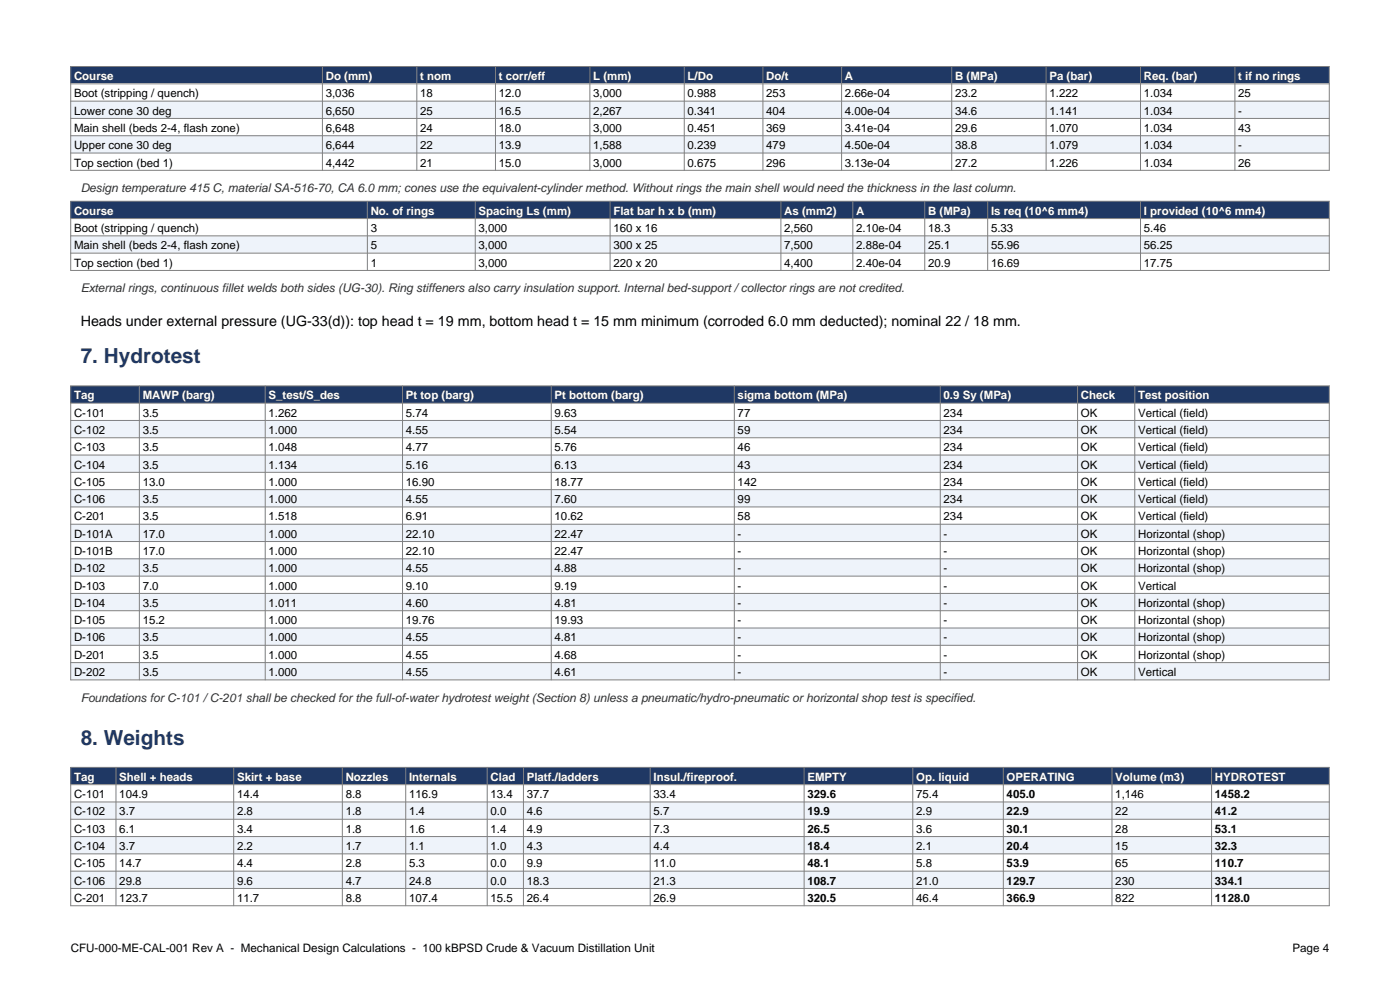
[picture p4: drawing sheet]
<svg xmlns="http://www.w3.org/2000/svg" width="297mm" height="210mm" viewBox="0 0 297 210" stroke-linecap="round" stroke-linejoin="round" font-family="sans-serif">
<defs><g id="words">
<g font-size="4.4" fill="#1f3864">
<text x="17.1" y="77.1">7. Hydrotest</text>
<text x="17.1" y="158">8. Weights</text>
</g>
<text font-size="3" x="17.1" y="69.1">Heads under external pressure (UG-33(d)): top head t = 19 mm, bottom head t = 15 mm minimum (corroded 6.0 mm deducted); nominal 22 / 18 mm.</text>
<g font-size="2.5" fill="#333">
<text x="17.1" y="40.8">Design temperature 415 C, material SA-516-70, CA 6.0 mm; cones use the equivalent-cylinder method. Without rings the main shell would need the thickness in the last column.</text>
<text x="17.1" y="62">External rings, continuous fillet welds both sides (UG-30). Ring stiffeners also carry insulation support. Internal bed-support / collector rings are not credited.</text>
<text x="17.1" y="148.9">Foundations for C-101 / C-201 shall be checked for the full-of-water hydrotest weight (Section 8) unless a pneumatic/hydro-pneumatic or horizontal shop test is specified.</text>
</g>
<g font-size="2.5">
<text x="15" y="202">CFU-000-ME-CAL-001 Rev A - Mechanical Design Calculations - 100 kBPSD Crude &amp; Vacuum Distillation Unit</text>
<text x="274.2" y="202">Page 4</text>
</g>
<g font-size="2.4" fill="#fff">
<text x="15.7" y="17">Course</text>
<text x="69.1" y="17">Do (mm)</text>
<text x="89.1" y="17">t nom</text>
<text x="105.8" y="17">t corr/eff</text>
<text x="125.8" y="17">L (mm)</text>
<text x="145.9" y="17">L/Do</text>
<text x="162.6" y="17">Do/t</text>
<text x="179.2" y="17">A</text>
<text x="202.6" y="17">B (MPa)</text>
<text x="222.6" y="17">Pa (bar)</text>
<text x="242.7" y="17">Req. (bar)</text>
<text x="262.7" y="17">t if no rings</text>
<text x="15.7" y="45.5">Course</text>
<text x="78.6" y="45.5">No. of rings</text>
<text x="101.5" y="45.5">Spacing Ls (mm)</text>
<text x="130.1" y="45.5">Flat bar h x b (mm)</text>
<text x="166.4" y="45.5">As (mm2)</text>
<text x="181.6" y="45.5">A</text>
<text x="196.9" y="45.5">B (MPa)</text>
<text x="210.2" y="45.5">Is req (10^6 mm4)</text>
<text x="242.7" y="45.5">I provided (10^6 mm4)</text>
<text x="15.7" y="84.7">Tag</text>
<text x="30.3" y="84.7">MAWP (barg)</text>
<text x="57" y="84.7">S_test/S_des</text>
<text x="86.1" y="84.7">Pt top (barg)</text>
<text x="117.7" y="84.7">Pt bottom (barg)</text>
<text x="156.5" y="84.7">sigma bottom (MPa)</text>
<text x="200.2" y="84.7">0.9 Sy (MPa)</text>
<text x="229.3" y="84.7">Check</text>
<text x="241.4" y="84.7">Test position</text>
<text x="15.7" y="165.6">Tag</text>
<text x="25.3" y="165.6">Shell + heads</text>
<text x="50.3" y="165.6">Skirt + base</text>
<text x="73.3" y="165.6">Nozzles</text>
<text x="86.8" y="165.6">Internals</text>
<text x="104.1" y="165.6">Clad</text>
<text x="111.7" y="165.6">Platf./ladders</text>
<text x="138.6" y="165.6">Insul./fireproof.</text>
<text x="171.3" y="165.6">EMPTY</text>
<text x="194.3" y="165.6">Op. liquid</text>
<text x="213.6" y="165.6">OPERATING</text>
<text x="236.6" y="165.6">Volume (m3)</text>
<text x="257.7" y="165.6">HYDROTEST</text>
</g>
<g font-size="2.4">
<text x="15.7" y="20.6">Boot (stripping / quench)</text>
<text x="69.1" y="20.6">3,036</text>
<text x="89.1" y="20.6">18</text>
<text x="105.8" y="20.6">12.0</text>
<text x="125.8" y="20.6">3,000</text>
<text x="145.9" y="20.6">0.988</text>
<text x="162.6" y="20.6">253</text>
<text x="179.2" y="20.6">2.66e-04</text>
<text x="202.6" y="20.6">23.2</text>
<text x="222.6" y="20.6">1.222</text>
<text x="242.7" y="20.6">1.034</text>
<text x="262.7" y="20.6">25</text>
<text x="15.7" y="24.3">Lower cone 30 deg</text>
<text x="15.7" y="28">Main shell (beds 2-4, flash zone)</text>
<text x="69.1" y="24.3">6,650</text>
<text x="69.1" y="28">6,648</text>
<text x="89.1" y="24.3">25</text>
<text x="89.1" y="28">24</text>
<text x="105.8" y="24.3">16.5</text>
<text x="105.8" y="28">18.0</text>
<text x="125.8" y="24.3">2,267</text>
<text x="125.8" y="28">3,000</text>
<text x="145.9" y="24.3">0.341</text>
<text x="145.9" y="28">0.451</text>
<text x="162.6" y="24.3">404</text>
<text x="162.6" y="28">369</text>
<text x="179.2" y="24.3">4.00e-04</text>
<text x="179.2" y="28">3.41e-04</text>
<text x="202.6" y="24.3">34.6</text>
<text x="202.6" y="28">29.6</text>
<text x="222.6" y="24.3">1.141</text>
<text x="222.6" y="28">1.070</text>
<text x="242.7" y="24.3">1.034</text>
<text x="242.7" y="28">1.034</text>
<text x="262.7" y="24.3">-</text>
<text x="262.7" y="28">43</text>
<text x="15.7" y="31.6">Upper cone 30 deg</text>
<text x="15.7" y="35.3">Top section (bed 1)</text>
<text x="69.1" y="31.6">6,644</text>
<text x="69.1" y="35.3">4,442</text>
<text x="89.1" y="31.6">22</text>
<text x="89.1" y="35.3">21</text>
<text x="105.8" y="31.6">13.9</text>
<text x="105.8" y="35.3">15.0</text>
<text x="125.8" y="31.6">1,588</text>
<text x="125.8" y="35.3">3,000</text>
<text x="145.9" y="31.6">0.239</text>
<text x="145.9" y="35.3">0.675</text>
<text x="162.6" y="31.6">479</text>
<text x="162.6" y="35.3">296</text>
<text x="179.2" y="31.6">4.50e-04</text>
<text x="179.2" y="35.3">3.13e-04</text>
<text x="202.6" y="31.6">38.8</text>
<text x="202.6" y="35.3">27.2</text>
<text x="222.6" y="31.6">1.079</text>
<text x="222.6" y="35.3">1.226</text>
<text x="242.7" y="31.6">1.034</text>
<text x="242.7" y="35.3">1.034</text>
<text x="262.7" y="31.6">-</text>
<text x="262.7" y="35.3">26</text>
<text x="15.7" y="49.2">Boot (stripping / quench)</text>
<text x="15.7" y="52.9">Main shell (beds 2-4, flash zone)</text>
<text x="78.6" y="49.2">3</text>
<text x="78.6" y="52.9">5</text>
<text x="101.5" y="49.2">3,000</text>
<text x="101.5" y="52.9">3,000</text>
<text x="130.1" y="49.2">160 x 16</text>
<text x="130.1" y="52.9">300 x 25</text>
<text x="166.4" y="49.2">2,560</text>
<text x="166.4" y="52.9">7,500</text>
<text x="181.6" y="49.2">2.10e-04</text>
<text x="181.6" y="52.9">2.88e-04</text>
<text x="196.9" y="49.2">18.3</text>
<text x="196.9" y="52.9">25.1</text>
<text x="210.2" y="49.2">5.33</text>
<text x="210.2" y="52.9">55.96</text>
<text x="242.7" y="49.2">5.46</text>
<text x="242.7" y="52.9">56.25</text>
<text x="15.7" y="56.6">Top section (bed 1)</text>
<text x="78.6" y="56.6">1</text>
<text x="101.5" y="56.6">3,000</text>
<text x="130.1" y="56.6">220 x 20</text>
<text x="166.4" y="56.6">4,400</text>
<text x="181.6" y="56.6">2.40e-04</text>
<text x="196.9" y="56.6">20.9</text>
<text x="210.2" y="56.6">16.69</text>
<text x="242.7" y="56.6">17.75</text>
<text x="15.7" y="88.4">C-101</text>
<text x="30.3" y="88.4">3.5</text>
<text x="57" y="88.4">1.262</text>
<text x="86.1" y="88.4">5.74</text>
<text x="117.7" y="88.4">9.63</text>
<text x="156.5" y="88.4">77</text>
<text x="200.2" y="88.4">234</text>
<text x="229.3" y="88.4">OK</text>
<text x="241.4" y="88.4">Vertical (field)</text>
<text x="15.7" y="92">C-102</text>
<text x="15.7" y="95.7">C-103</text>
<text x="30.3" y="92">3.5</text>
<text x="30.3" y="95.7">3.5</text>
<text x="57" y="92">1.000</text>
<text x="57" y="95.7">1.048</text>
<text x="86.1" y="92">4.55</text>
<text x="86.1" y="95.7">4.77</text>
<text x="117.7" y="92">5.54</text>
<text x="117.7" y="95.7">5.76</text>
<text x="156.5" y="92">59</text>
<text x="156.5" y="95.7">46</text>
<text x="200.2" y="92">234</text>
<text x="200.2" y="95.7">234</text>
<text x="229.3" y="92">OK</text>
<text x="229.3" y="95.7">OK</text>
<text x="241.4" y="92">Vertical (field)</text>
<text x="241.4" y="95.7">Vertical (field)</text>
<text x="15.7" y="99.4">C-104</text>
<text x="30.3" y="99.4">3.5</text>
<text x="57" y="99.4">1.134</text>
<text x="86.1" y="99.4">5.16</text>
<text x="117.7" y="99.4">6.13</text>
<text x="156.5" y="99.4">43</text>
<text x="200.2" y="99.4">234</text>
<text x="229.3" y="99.4">OK</text>
<text x="241.4" y="99.4">Vertical (field)</text>
<text x="15.7" y="103.1">C-105</text>
<text x="15.7" y="106.7">C-106</text>
<text x="30.3" y="103.1">13.0</text>
<text x="30.3" y="106.7">3.5</text>
<text x="57" y="103.1">1.000</text>
<text x="57" y="106.7">1.000</text>
<text x="86.1" y="103.1">16.90</text>
<text x="86.1" y="106.7">4.55</text>
<text x="117.7" y="103.1">18.77</text>
<text x="117.7" y="106.7">7.60</text>
<text x="156.5" y="103.1">142</text>
<text x="156.5" y="106.7">99</text>
<text x="200.2" y="103.1">234</text>
<text x="200.2" y="106.7">234</text>
<text x="229.3" y="103.1">OK</text>
<text x="229.3" y="106.7">OK</text>
<text x="241.4" y="103.1">Vertical (field)</text>
<text x="241.4" y="106.7">Vertical (field)</text>
<text x="15.7" y="110.4">C-201</text>
<text x="30.3" y="110.4">3.5</text>
<text x="57" y="110.4">1.518</text>
<text x="86.1" y="110.4">6.91</text>
<text x="117.7" y="110.4">10.62</text>
<text x="156.5" y="110.4">58</text>
<text x="200.2" y="110.4">234</text>
<text x="229.3" y="110.4">OK</text>
<text x="241.4" y="110.4">Vertical (field)</text>
<text x="15.7" y="114.1">D-101A</text>
<text x="15.7" y="117.7">D-101B</text>
<text x="30.3" y="114.1">17.0</text>
<text x="30.3" y="117.7">17.0</text>
<text x="57" y="114.1">1.000</text>
<text x="57" y="117.7">1.000</text>
<text x="86.1" y="114.1">22.10</text>
<text x="86.1" y="117.7">22.10</text>
<text x="117.7" y="114.1">22.47</text>
<text x="117.7" y="117.7">22.47</text>
<text x="156.5" y="114.1">-</text>
<text x="156.5" y="117.7">-</text>
<text x="200.2" y="114.1">-</text>
<text x="200.2" y="117.7">-</text>
<text x="229.3" y="114.1">OK</text>
<text x="229.3" y="117.7">OK</text>
<text x="241.4" y="114.1">Horizontal (shop)</text>
<text x="241.4" y="117.7">Horizontal (shop)</text>
<text x="15.7" y="121.4">D-102</text>
<text x="15.7" y="125.1">D-103</text>
<text x="30.3" y="121.4">3.5</text>
<text x="30.3" y="125.1">7.0</text>
<text x="57" y="121.4">1.000</text>
<text x="57" y="125.1">1.000</text>
<text x="86.1" y="121.4">4.55</text>
<text x="86.1" y="125.1">9.10</text>
<text x="117.7" y="121.4">4.88</text>
<text x="117.7" y="125.1">9.19</text>
<text x="156.5" y="121.4">-</text>
<text x="156.5" y="125.1">-</text>
<text x="200.2" y="121.4">-</text>
<text x="200.2" y="125.1">-</text>
<text x="229.3" y="121.4">OK</text>
<text x="229.3" y="125.1">OK</text>
<text x="241.4" y="121.4">Horizontal (shop)</text>
<text x="241.4" y="125.1">Vertical</text>
<text x="15.7" y="128.7">D-104</text>
<text x="30.3" y="128.7">3.5</text>
<text x="57" y="128.7">1.011</text>
<text x="86.1" y="128.7">4.60</text>
<text x="117.7" y="128.7">4.81</text>
<text x="156.5" y="128.7">-</text>
<text x="200.2" y="128.7">-</text>
<text x="229.3" y="128.7">OK</text>
<text x="241.4" y="128.7">Horizontal (shop)</text>
<text x="15.7" y="132.4">D-105</text>
<text x="15.7" y="136.1">D-106</text>
<text x="30.3" y="132.4">15.2</text>
<text x="30.3" y="136.1">3.5</text>
<text x="57" y="132.4">1.000</text>
<text x="57" y="136.1">1.000</text>
<text x="86.1" y="132.4">19.76</text>
<text x="86.1" y="136.1">4.55</text>
<text x="117.7" y="132.4">19.93</text>
<text x="117.7" y="136.1">4.81</text>
<text x="156.5" y="132.4">-</text>
<text x="156.5" y="136.1">-</text>
<text x="200.2" y="132.4">-</text>
<text x="200.2" y="136.1">-</text>
<text x="229.3" y="132.4">OK</text>
<text x="229.3" y="136.1">OK</text>
<text x="241.4" y="132.4">Horizontal (shop)</text>
<text x="241.4" y="136.1">Horizontal (shop)</text>
<text x="15.7" y="139.7">D-201</text>
<text x="15.7" y="143.4">D-202</text>
<text x="30.3" y="139.7">3.5</text>
<text x="30.3" y="143.4">3.5</text>
<text x="57" y="139.7">1.000</text>
<text x="57" y="143.4">1.000</text>
<text x="86.1" y="139.7">4.55</text>
<text x="86.1" y="143.4">4.55</text>
<text x="117.7" y="139.7">4.68</text>
<text x="117.7" y="143.4">4.61</text>
<text x="156.5" y="139.7">-</text>
<text x="156.5" y="143.4">-</text>
<text x="200.2" y="139.7">-</text>
<text x="200.2" y="143.4">-</text>
<text x="229.3" y="139.7">OK</text>
<text x="229.3" y="143.4">OK</text>
<text x="241.4" y="139.7">Horizontal (shop)</text>
<text x="241.4" y="143.4">Vertical</text>
<text x="15.7" y="169.3">C-101</text>
<text x="15.7" y="173">C-102</text>
<text x="25.3" y="169.3">104.9</text>
<text x="25.3" y="173">3.7</text>
<text x="50.3" y="169.3">14.4</text>
<text x="50.3" y="173">2.8</text>
<text x="73.3" y="169.3">8.8</text>
<text x="73.3" y="173">1.8</text>
<text x="86.8" y="169.3">116.9</text>
<text x="86.8" y="173">1.4</text>
<text x="104.1" y="169.3">13.4</text>
<text x="104.1" y="173">0.0</text>
<text x="111.7" y="169.3">37.7</text>
<text x="111.7" y="173">4.6</text>
<text x="138.6" y="169.3">33.4</text>
<text x="138.6" y="173">5.7</text>
<text x="171.3" y="169.3">329.6</text>
<text x="171.3" y="173">19.9</text>
<text x="194.3" y="169.3">75.4</text>
<text x="194.3" y="173">2.9</text>
<text x="213.6" y="169.3">405.0</text>
<text x="213.6" y="173">22.9</text>
<text x="236.6" y="169.3">1,146</text>
<text x="236.6" y="173">22</text>
<text x="257.7" y="169.3">1458.2</text>
<text x="257.7" y="173">41.2</text>
<text x="15.7" y="176.6">C-103</text>
<text x="25.3" y="176.6">6.1</text>
<text x="50.3" y="176.6">3.4</text>
<text x="73.3" y="176.6">1.8</text>
<text x="86.8" y="176.6">1.6</text>
<text x="104.1" y="176.6">1.4</text>
<text x="111.7" y="176.6">4.9</text>
<text x="138.6" y="176.6">7.3</text>
<text x="171.3" y="176.6">26.5</text>
<text x="194.3" y="176.6">3.6</text>
<text x="213.6" y="176.6">30.1</text>
<text x="236.6" y="176.6">28</text>
<text x="257.7" y="176.6">53.1</text>
<text x="15.7" y="180.3">C-104</text>
<text x="15.7" y="184">C-105</text>
<text x="25.3" y="180.3">3.7</text>
<text x="25.3" y="184">14.7</text>
<text x="50.3" y="180.3">2.2</text>
<text x="50.3" y="184">4.4</text>
<text x="73.3" y="180.3">1.7</text>
<text x="73.3" y="184">2.8</text>
<text x="86.8" y="180.3">1.1</text>
<text x="86.8" y="184">5.3</text>
<text x="104.1" y="180.3">1.0</text>
<text x="104.1" y="184">0.0</text>
<text x="111.7" y="180.3">4.3</text>
<text x="111.7" y="184">9.9</text>
<text x="138.6" y="180.3">4.4</text>
<text x="138.6" y="184">11.0</text>
<text x="171.3" y="180.3">18.4</text>
<text x="171.3" y="184">48.1</text>
<text x="194.3" y="180.3">2.1</text>
<text x="194.3" y="184">5.8</text>
<text x="213.6" y="180.3">20.4</text>
<text x="213.6" y="184">53.9</text>
<text x="236.6" y="180.3">15</text>
<text x="236.6" y="184">65</text>
<text x="257.7" y="180.3">32.3</text>
<text x="257.7" y="184">110.7</text>
<text x="15.7" y="187.6">C-106</text>
<text x="15.7" y="191.3">C-201</text>
<text x="25.3" y="187.6">29.8</text>
<text x="25.3" y="191.3">123.7</text>
<text x="50.3" y="187.6">9.6</text>
<text x="50.3" y="191.3">11.7</text>
<text x="73.3" y="187.6">4.7</text>
<text x="73.3" y="191.3">8.8</text>
<text x="86.8" y="187.6">24.8</text>
<text x="86.8" y="191.3">107.4</text>
<text x="104.1" y="187.6">0.0</text>
<text x="104.1" y="191.3">15.5</text>
<text x="111.7" y="187.6">18.3</text>
<text x="111.7" y="191.3">26.4</text>
<text x="138.6" y="187.6">21.3</text>
<text x="138.6" y="191.3">26.9</text>
<text x="171.3" y="187.6">108.7</text>
<text x="171.3" y="191.3">320.5</text>
<text x="194.3" y="187.6">21.0</text>
<text x="194.3" y="191.3">46.4</text>
<text x="213.6" y="187.6">129.7</text>
<text x="213.6" y="191.3">366.9</text>
<text x="236.6" y="187.6">230</text>
<text x="236.6" y="191.3">822</text>
<text x="257.7" y="187.6">334.1</text>
<text x="257.7" y="191.3">1128.0</text>
</g>
</g></defs>
<path d="M15 14.1h267v3.7h-267z" fill-rule="evenodd" fill="#1f3864"/>
<path d="M15 17.8h267v3.7h-267z" fill-rule="evenodd" fill="#fff"/>
<path d="M15 21.5h267v3.6h-267z" fill-rule="evenodd" fill="#eef3fa"/>
<path d="M15 25.1h267v3.7h-267z" fill-rule="evenodd" fill="#fff"/>
<path d="M15 28.8h267v3.7h-267z" fill-rule="evenodd" fill="#eef3fa"/>
<path d="M15 32.5h267v3.6h-267z" fill-rule="evenodd" fill="#fff"/>
<g fill="none" stroke="#808080" stroke-width=".21">
<path d="M15 14.1h267v22h-267zM15 17.8h267M68.4 14.1v22M88.4 14.1v22M105.1 14.1v22M125.1 14.1v22M145.2 14.1v22M161.8 14.1v22M178.5 14.1v22M201.9 14.1v22M221.9 14.1v22M241.9 14.1v22"/>
<path d="M262 14.1v22M15 21.5h267M15 25.1h267M15 28.8h267M15 32.5h267"/>
</g>
<path d="M15 42.7h267v3.7h-267z" fill-rule="evenodd" fill="#1f3864"/>
<path d="M15 46.4h267v3.6h-267z" fill-rule="evenodd" fill="#fff"/>
<path d="M15 50h267v3.7h-267z" fill-rule="evenodd" fill="#eef3fa"/>
<path d="M15 53.7h267v3.7h-267z" fill-rule="evenodd" fill="#fff"/>
<path d="M15 42.7h267v14.7h-267zM15 46.4h267M15 50h267M15 53.7h267M77.9 42.7v14.7M100.8 42.7v14.7M129.4 42.7v14.7M165.7 42.7v14.7M180.9 42.7v14.7M196.2 42.7v14.7M209.5 42.7v14.7M241.9 42.7v14.7" fill="none" stroke="#808080" stroke-width=".21"/>
<path d="M15 81.9h267v3.6h-267z" fill-rule="evenodd" fill="#1f3864"/>
<path d="M15 85.5h267v3.7h-267z" fill-rule="evenodd" fill="#fff"/>
<path d="M15 89.2h267v3.7h-267z" fill-rule="evenodd" fill="#eef3fa"/>
<path d="M15 92.9h267v3.6h-267z" fill-rule="evenodd" fill="#fff"/>
<path d="M15 96.5h267v3.7h-267z" fill-rule="evenodd" fill="#eef3fa"/>
<path d="M15 100.2h267v3.7h-267z" fill-rule="evenodd" fill="#fff"/>
<path d="M15 103.9h267v3.6h-267z" fill-rule="evenodd" fill="#eef3fa"/>
<path d="M15 107.5h267v3.7h-267z" fill-rule="evenodd" fill="#fff"/>
<path d="M15 111.2h267v3.7h-267z" fill-rule="evenodd" fill="#eef3fa"/>
<path d="M15 114.9h267v3.6h-267z" fill-rule="evenodd" fill="#fff"/>
<path d="M15 118.5h267v3.7h-267z" fill-rule="evenodd" fill="#eef3fa"/>
<path d="M15 122.2h267v3.7h-267z" fill-rule="evenodd" fill="#fff"/>
<path d="M15 125.9h267v3.6h-267z" fill-rule="evenodd" fill="#eef3fa"/>
<path d="M15 129.5h267v3.7h-267z" fill-rule="evenodd" fill="#fff"/>
<path d="M15 133.2h267v3.7h-267z" fill-rule="evenodd" fill="#eef3fa"/>
<path d="M15 136.9h267v3.7h-267z" fill-rule="evenodd" fill="#fff"/>
<path d="M15 140.6h267v3.6h-267z" fill-rule="evenodd" fill="#eef3fa"/>
<g fill="none" stroke="#808080" stroke-width=".21">
<path d="M15 81.9h267v62.3h-267zM15 85.5h267M15 89.2h267M15 92.9h267M15 96.5h267M29.6 81.9v62.3M56.3 81.9v62.3M85.4 81.9v62.3M116.9 81.9v62.3M155.8 81.9v62.3M199.5 81.9v62.3M228.6 81.9v62.3"/>
<path d="M240.7 81.9v62.3M15 100.2h267M15 103.9h267M15 107.5h267M15 111.2h267M15 114.9h267M15 118.5h267M15 122.2h267M15 125.9h267M15 129.5h267M15 133.2h267M15 136.9h267"/>
<path d="M15 140.6h267"/>
</g>
<path d="M15 162.8h267v3.6h-267z" fill-rule="evenodd" fill="#1f3864"/>
<path d="M15 166.4h267v3.7h-267z" fill-rule="evenodd" fill="#fff"/>
<path d="M15 170.1h267v3.7h-267z" fill-rule="evenodd" fill="#eef3fa"/>
<path d="M15 173.8h267v3.7h-267z" fill-rule="evenodd" fill="#fff"/>
<path d="M15 177.5h267v3.6h-267z" fill-rule="evenodd" fill="#eef3fa"/>
<path d="M15 181.1h267v3.7h-267z" fill-rule="evenodd" fill="#fff"/>
<path d="M15 184.8h267v3.7h-267z" fill-rule="evenodd" fill="#eef3fa"/>
<path d="M15 188.5h267v3.6h-267z" fill-rule="evenodd" fill="#fff"/>
<g fill="none" stroke="#808080" stroke-width=".21">
<path d="M15 162.8h267v29.3h-267zM15 166.4h267M15 170.1h267M15 173.8h267M15 177.5h267M24.6 162.8v29.3M49.6 162.8v29.3M72.6 162.8v29.3M86.1 162.8v29.3M103.4 162.8v29.3M111 162.8v29.3M137.9 162.8v29.3"/>
<path d="M170.6 162.8v29.3M193.6 162.8v29.3M212.8 162.8v29.3M235.9 162.8v29.3M257 162.8v29.3M15 181.1h267M15 184.8h267M15 188.5h267"/>
</g>
<use href="#words"/>
</svg>
